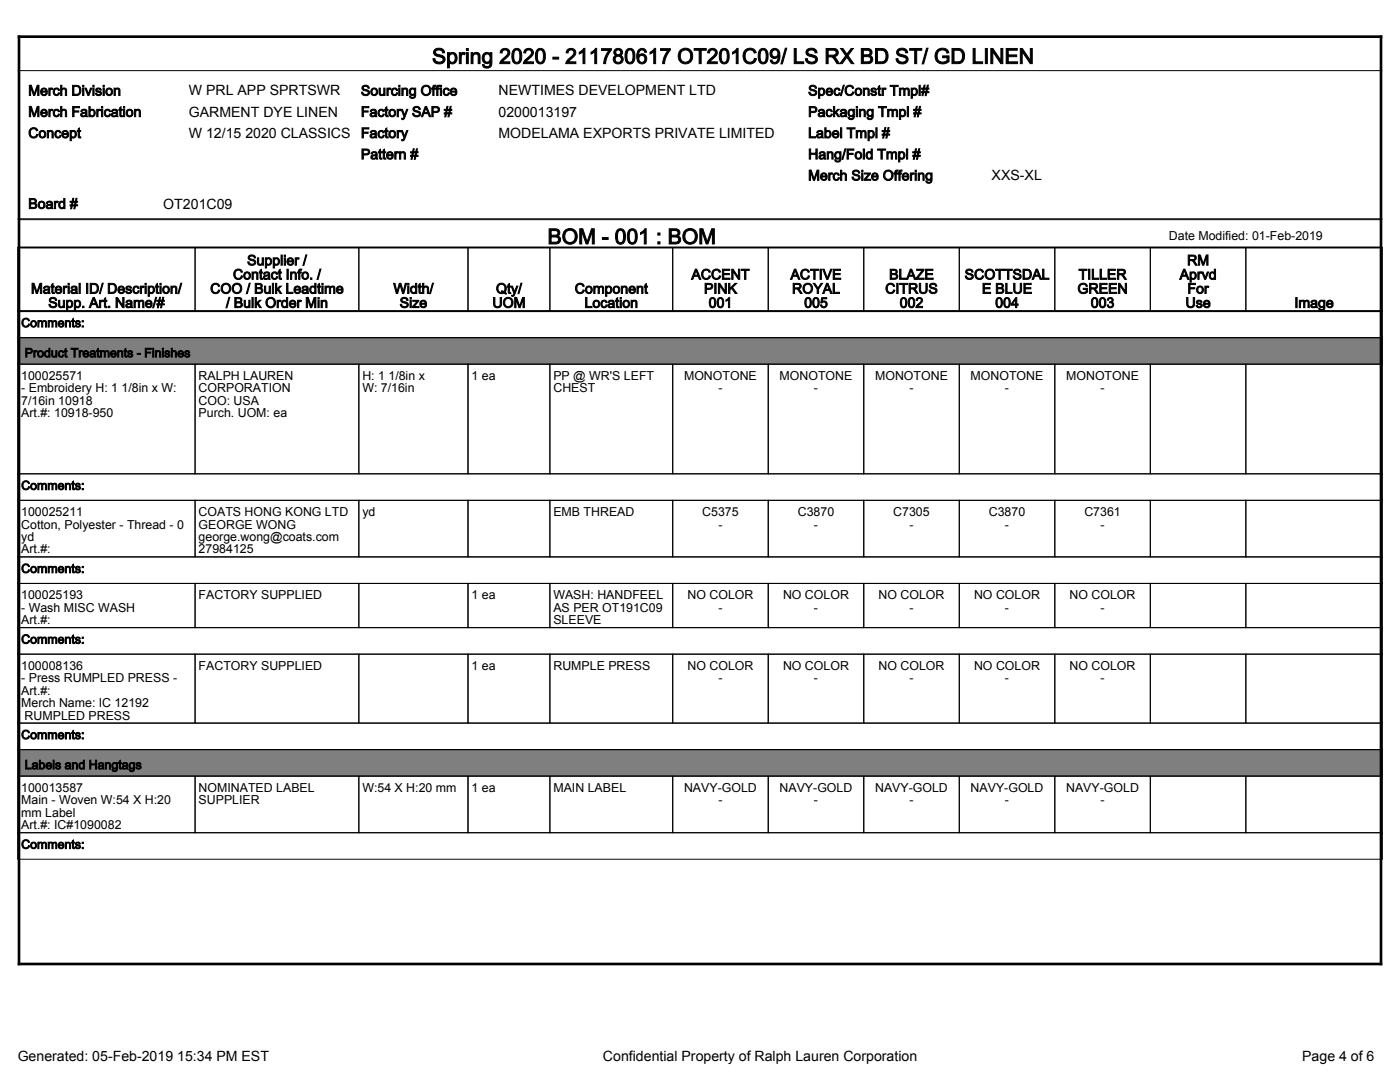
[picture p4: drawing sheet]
<svg xmlns="http://www.w3.org/2000/svg" width="279mm" height="216mm" viewBox="0 0 279 216" stroke-linecap="round" stroke-linejoin="round" font-family="sans-serif">
<defs><g id="words">
<g font-size="4.2">
<text x="86.2" y="12.7">Spring 2020 - 211780617 OT201C09/ LS RX BD ST/ GD LINEN</text>
<text x="109.3" y="48.7">BOM - 001 : BOM</text>
</g>
<g font-size="2.8">
<text x="5.6" y="19">Merch Division</text>
<text x="5.6" y="23.3">Merch Fabrication</text>
<text x="37.7" y="19">W PRL APP SPRTSWR</text>
<text x="37.7" y="23.3">GARMENT DYE LINEN</text>
<text x="72" y="19">Sourcing Office</text>
<text x="72" y="23.3">Factory SAP #</text>
<text x="99.5" y="19">NEWTIMES DEVELOPMENT LTD</text>
<text x="99.5" y="23.3">0200013197</text>
<text x="161.3" y="19">Spec/Constr Tmpl#</text>
<text x="161.3" y="23.3">Packaging Tmpl #</text>
<text x="5.6" y="27.5">Concept</text>
<text x="37.7" y="27.5">W 12/15 2020 CLASSICS</text>
<text x="72" y="27.5">Factory</text>
<text x="99.5" y="27.5">MODELAMA EXPORTS PRIVATE LIMITED</text>
<text x="161.3" y="27.5">Label Tmpl #</text>
<text x="72" y="31.8">Pattern #</text>
<text x="161.3" y="31.8">Hang/Fold Tmpl #</text>
<text x="161.3" y="36">Merch Size Offering</text>
<text x="197.9" y="36">XXS-XL</text>
<text x="5.6" y="41.6">Board #</text>
<text x="32.6" y="41.6">OT201C09</text>
<text x="49.3" y="52.9">Supplier /</text>
<text x="236.9" y="52.9">RM</text>
<text x="6.2" y="58.6">Material ID/ Description/</text>
<text x="42" y="58.6">COO / Bulk Leadtime</text>
<text x="46.5" y="55.7">Contact Info. /</text>
<text x="78.5" y="58.6">Width/</text>
<text x="99" y="58.6">Qty/</text>
<text x="114.7" y="58.6">Component</text>
<text x="138" y="55.7">ACCENT</text>
<text x="140.5" y="58.6">PINK</text>
<text x="157.8" y="55.7">ACTIVE</text>
<text x="158.1" y="58.6">ROYAL</text>
<text x="176.7" y="58.6">CITRUS</text>
<text x="177.4" y="55.7">BLAZE</text>
<text x="192.5" y="55.7">SCOTTSDAL</text>
<text x="196" y="58.6">E BLUE</text>
<text x="215" y="58.6">GREEN</text>
<text x="215.3" y="55.7">TILLER</text>
<text x="235.4" y="55.7">Aprvd</text>
<text x="237" y="58.6">For</text>
<text x="9.6" y="61.4">Supp. Art. Name/#</text>
<text x="45.1" y="61.4">/ Bulk Order Min</text>
<text x="79.8" y="61.4">Size</text>
<text x="98.3" y="61.4">UOM</text>
<text x="116.7" y="61.4">Location</text>
<text x="141.4" y="61.4">001</text>
<text x="160.5" y="61.4">005</text>
<text x="179.6" y="61.4">002</text>
<text x="198.6" y="61.4">004</text>
<text x="217.7" y="61.4">003</text>
<text x="236.6" y="61.4">Use</text>
<text x="258.3" y="61.4">Image</text>
<text x="3.5" y="211.7">Generated: 05-Feb-2019 15:34 PM EST</text>
<text x="120.3" y="211.7">Confidential Property of Ralph Lauren Corporation</text>
<text x="259.9" y="211.7">Page 4 of 6</text>
</g>
<g font-size="2.5">
<text x="233.3" y="47.8">Date Modified: 01-Feb-2019</text>
<text x="4.2" y="65.3">Comments:</text>
<text x="4.9" y="71.3">Product Treatments - Finishes</text>
<text x="4.2" y="75.8">100025571</text>
<text x="39.6" y="75.8">RALPH LAUREN</text>
<text x="72.3" y="75.8">H: 1 1/8in x</text>
<text x="94.1" y="75.8">1 ea</text>
<text x="110.4" y="75.8">PP @ WR'S LEFT</text>
<text x="136.5" y="75.8">MONOTONE</text>
<text x="155.6" y="75.8">MONOTONE</text>
<text x="174.6" y="75.8">MONOTONE</text>
<text x="193.7" y="75.8">MONOTONE</text>
<text x="212.8" y="75.8">MONOTONE</text>
<text x="4.2" y="78.3">- Embroidery H: 1 1/8in x W:</text>
<text x="4.2" y="80.8">7/16in 10918</text>
<text x="4.2" y="83.3">Art.#: 10918-950</text>
<text x="39.6" y="78.3">CORPORATION</text>
<text x="39.6" y="80.8">COO: USA</text>
<text x="39.6" y="83.3">Purch. UOM: ea</text>
<text x="72.3" y="78.3">W: 7/16in</text>
<text x="110.4" y="78.3">CHEST</text>
<text x="143.4" y="78.3">-</text>
<text x="162.4" y="78.3">-</text>
<text x="181.5" y="78.3">-</text>
<text x="200.6" y="78.3">-</text>
<text x="219.6" y="78.3">-</text>
<text x="4.2" y="97.7">Comments:</text>
<text x="4.2" y="103">100025211</text>
<text x="4.2" y="105.5">Cotton, Polyester - Thread - 0</text>
<text x="4.2" y="107.9">yd</text>
<text x="39.6" y="103">COATS HONG KONG LTD</text>
<text x="39.6" y="105.5">GEORGE WONG</text>
<text x="39.6" y="107.9">george.wong@coats.com</text>
<text x="72.3" y="103">yd</text>
<text x="110.4" y="103">EMB THREAD</text>
<text x="140.1" y="103">C5375</text>
<text x="143.4" y="105.5">-</text>
<text x="159.2" y="103">C3870</text>
<text x="162.4" y="105.5">-</text>
<text x="178.3" y="103">C7305</text>
<text x="181.5" y="105.5">-</text>
<text x="197.3" y="103">C3870</text>
<text x="200.6" y="105.5">-</text>
<text x="216.4" y="103">C7361</text>
<text x="219.6" y="105.5">-</text>
<text x="4.2" y="110.4">Art.#:</text>
<text x="39.6" y="110.4">27984125</text>
<text x="4.2" y="114.3">Comments:</text>
<text x="4.2" y="119.6">100025193</text>
<text x="39.6" y="119.6">FACTORY SUPPLIED</text>
<text x="94.1" y="119.6">1 ea</text>
<text x="110.4" y="119.6">WASH: HANDFEEL</text>
<text x="137.2" y="119.6">NO COLOR</text>
<text x="156.3" y="119.6">NO COLOR</text>
<text x="175.3" y="119.6">NO COLOR</text>
<text x="194.4" y="119.6">NO COLOR</text>
<text x="213.5" y="119.6">NO COLOR</text>
<text x="4.2" y="122.1">- Wash MISC WASH</text>
<text x="4.2" y="124.5">Art.#:</text>
<text x="110.4" y="122.1">AS PER OT191C09</text>
<text x="110.4" y="124.5">SLEEVE</text>
<text x="143.4" y="122.1">-</text>
<text x="162.4" y="122.1">-</text>
<text x="181.5" y="122.1">-</text>
<text x="200.6" y="122.1">-</text>
<text x="219.6" y="122.1">-</text>
<text x="4.2" y="128.4">Comments:</text>
<text x="4.2" y="133.7">100008136</text>
<text x="4.2" y="136.2">- Press RUMPLED PRESS -</text>
<text x="39.6" y="133.7">FACTORY SUPPLIED</text>
<text x="94.1" y="133.7">1 ea</text>
<text x="110.4" y="133.7">RUMPLE PRESS</text>
<text x="137.2" y="133.7">NO COLOR</text>
<text x="143.4" y="136.2">-</text>
<text x="156.3" y="133.7">NO COLOR</text>
<text x="162.4" y="136.2">-</text>
<text x="175.3" y="133.7">NO COLOR</text>
<text x="181.5" y="136.2">-</text>
<text x="194.4" y="133.7">NO COLOR</text>
<text x="200.6" y="136.2">-</text>
<text x="213.5" y="133.7">NO COLOR</text>
<text x="219.6" y="136.2">-</text>
<text x="4.2" y="138.6">Art.#:</text>
<text x="4.2" y="141.1">Merch Name: IC 12192</text>
<text x="4.9" y="143.6">RUMPLED PRESS</text>
<text x="4.2" y="147.5">Comments:</text>
<text x="4.9" y="153.5">Labels and Hangtags</text>
<text x="4.2" y="158">100013587</text>
<text x="4.2" y="160.5">Main - Woven W:54 X H:20</text>
<text x="39.6" y="158">NOMINATED LABEL</text>
<text x="39.6" y="160.5">SUPPLIER</text>
<text x="72.3" y="158">W:54 X H:20 mm</text>
<text x="94.1" y="158">1 ea</text>
<text x="110.4" y="158">MAIN LABEL</text>
<text x="136.5" y="158">NAVY-GOLD</text>
<text x="143.4" y="160.5">-</text>
<text x="155.6" y="158">NAVY-GOLD</text>
<text x="162.4" y="160.5">-</text>
<text x="174.6" y="158">NAVY-GOLD</text>
<text x="181.5" y="160.5">-</text>
<text x="193.7" y="158">NAVY-GOLD</text>
<text x="200.6" y="160.5">-</text>
<text x="212.8" y="158">NAVY-GOLD</text>
<text x="219.6" y="160.5">-</text>
<text x="4.2" y="163">mm Label</text>
<text x="4.2" y="165.5">Art.#: IC#1090082</text>
<text x="4.2" y="169.3">Comments:</text>
</g>
</g></defs>
<g fill="#7f7f7f">
<path d="M3.5 67.4h272.4v5.3h-272.4z"/>
<path d="M3.5 149.6h272.4v5.3h-272.4z"/>
</g>
<path d="M3.5 7.3h272.4M3.8 7.1v185.5M275.6 7.1v185.5M3.5 192.4h272.4" fill="none" stroke="#000" stroke-width=".53"/>
<g fill="none" stroke="#000" stroke-width=".2">
<path d="M3.5 14.1h272.4M3.5 49.4h35.4v12.7h-35.4zM3.5 43.7h272.4M3.5 43.8h272.4M3.5 49.3h272.4M3.5 49.4h272.4M3.5 49.5h272.4M38.9 49.4h32.7v12.7h-32.7zM71.6 49.4h21.8v12.7h-21.8zM93.4 49.4h16.3v12.7h-16.3zM109.7 49.4h24.6v12.7h-24.6zM134.3 49.4h19v12.7h-19z"/>
<path d="M153.3 49.4h19.1v12.7h-19.1zM172.4 49.4h19v12.7h-19zM191.4 49.4h19.1v12.7h-19.1zM210.5 49.4h19.1v12.7h-19.1zM229.6 49.4h19v12.7h-19zM248.6 49.4h27.3v12.7h-27.3zM3.5 62.1h272.4v5.3h-272.4zM3.5 67.4h272.4v5.3h-272.4zM3.5 72.7h35.4v21.8h-35.4zM3.5 62h272.4M3.5 62.2h272.4M38.9 72.7h32.7v21.8h-32.7z"/>
<path d="M71.6 72.7h21.8v21.8h-21.8zM93.4 72.7h16.3v21.8h-16.3zM109.7 72.7h24.6v21.8h-24.6zM134.3 72.7h19v21.8h-19zM153.3 72.7h19.1v21.8h-19.1zM172.4 72.7h19v21.8h-19zM191.4 72.7h19.1v21.8h-19.1zM210.5 72.7h19.1v21.8h-19.1zM229.6 72.7h19v21.8h-19zM248.6 72.7h27.3v21.8h-27.3zM3.5 94.5h272.4v5.3h-272.4zM3.5 99.8h35.4v11.3h-35.4z"/>
<path d="M38.9 99.8h32.7v11.3h-32.7zM71.6 99.8h21.8v11.3h-21.8zM93.4 99.8h16.3v11.3h-16.3zM109.7 99.8h24.6v11.3h-24.6zM134.3 99.8h19v11.3h-19zM153.3 99.8h19.1v11.3h-19.1zM172.4 99.8h19v11.3h-19zM191.4 99.8h19.1v11.3h-19.1zM210.5 99.8h19.1v11.3h-19.1zM229.6 99.8h19v11.3h-19zM248.6 99.8h27.3v11.3h-27.3zM3.5 111.1h272.4v5.3h-272.4z"/>
<path d="M3.5 116.4h35.4v8.8h-35.4zM38.9 116.4h32.7v8.8h-32.7zM71.6 116.4h21.8v8.8h-21.8zM93.4 116.4h16.3v8.8h-16.3zM109.7 116.4h24.6v8.8h-24.6zM134.3 116.4h19v8.8h-19zM153.3 116.4h19.1v8.8h-19.1zM172.4 116.4h19v8.8h-19zM191.4 116.4h19.1v8.8h-19.1zM210.5 116.4h19.1v8.8h-19.1zM229.6 116.4h19v8.8h-19zM248.6 116.4h27.3v8.8h-27.3z"/>
<path d="M3.5 125.2h272.4v5.3h-272.4zM3.5 130.5h35.4v13.8h-35.4zM38.9 130.5h32.7v13.8h-32.7zM71.6 130.5h21.8v13.8h-21.8zM93.4 130.5h16.3v13.8h-16.3zM109.7 130.5h24.6v13.8h-24.6zM134.3 130.5h19v13.8h-19zM153.3 130.5h19.1v13.8h-19.1zM172.4 130.5h19v13.8h-19zM191.4 130.5h19.1v13.8h-19.1zM210.5 130.5h19.1v13.8h-19.1zM229.6 130.5h19v13.8h-19z"/>
<path d="M248.6 130.5h27.3v13.8h-27.3zM3.5 144.3h272.4v5.3h-272.4zM3.5 149.6h272.4v5.3h-272.4zM3.5 154.9h35.4v11.3h-35.4zM38.9 154.9h32.7v11.3h-32.7zM71.6 154.9h21.8v11.3h-21.8zM93.4 154.9h16.3v11.3h-16.3zM109.7 154.9h24.6v11.3h-24.6zM134.3 154.9h19v11.3h-19zM153.3 154.9h19.1v11.3h-19.1zM172.4 154.9h19v11.3h-19zM191.4 154.9h19.1v11.3h-19.1z"/>
<path d="M210.5 154.9h19.1v11.3h-19.1zM229.6 154.9h19v11.3h-19zM248.6 154.9h27.3v11.3h-27.3zM3.5 166.2h272.4v5.2h-272.4z"/>
</g>
<use href="#words"/>
</svg>
